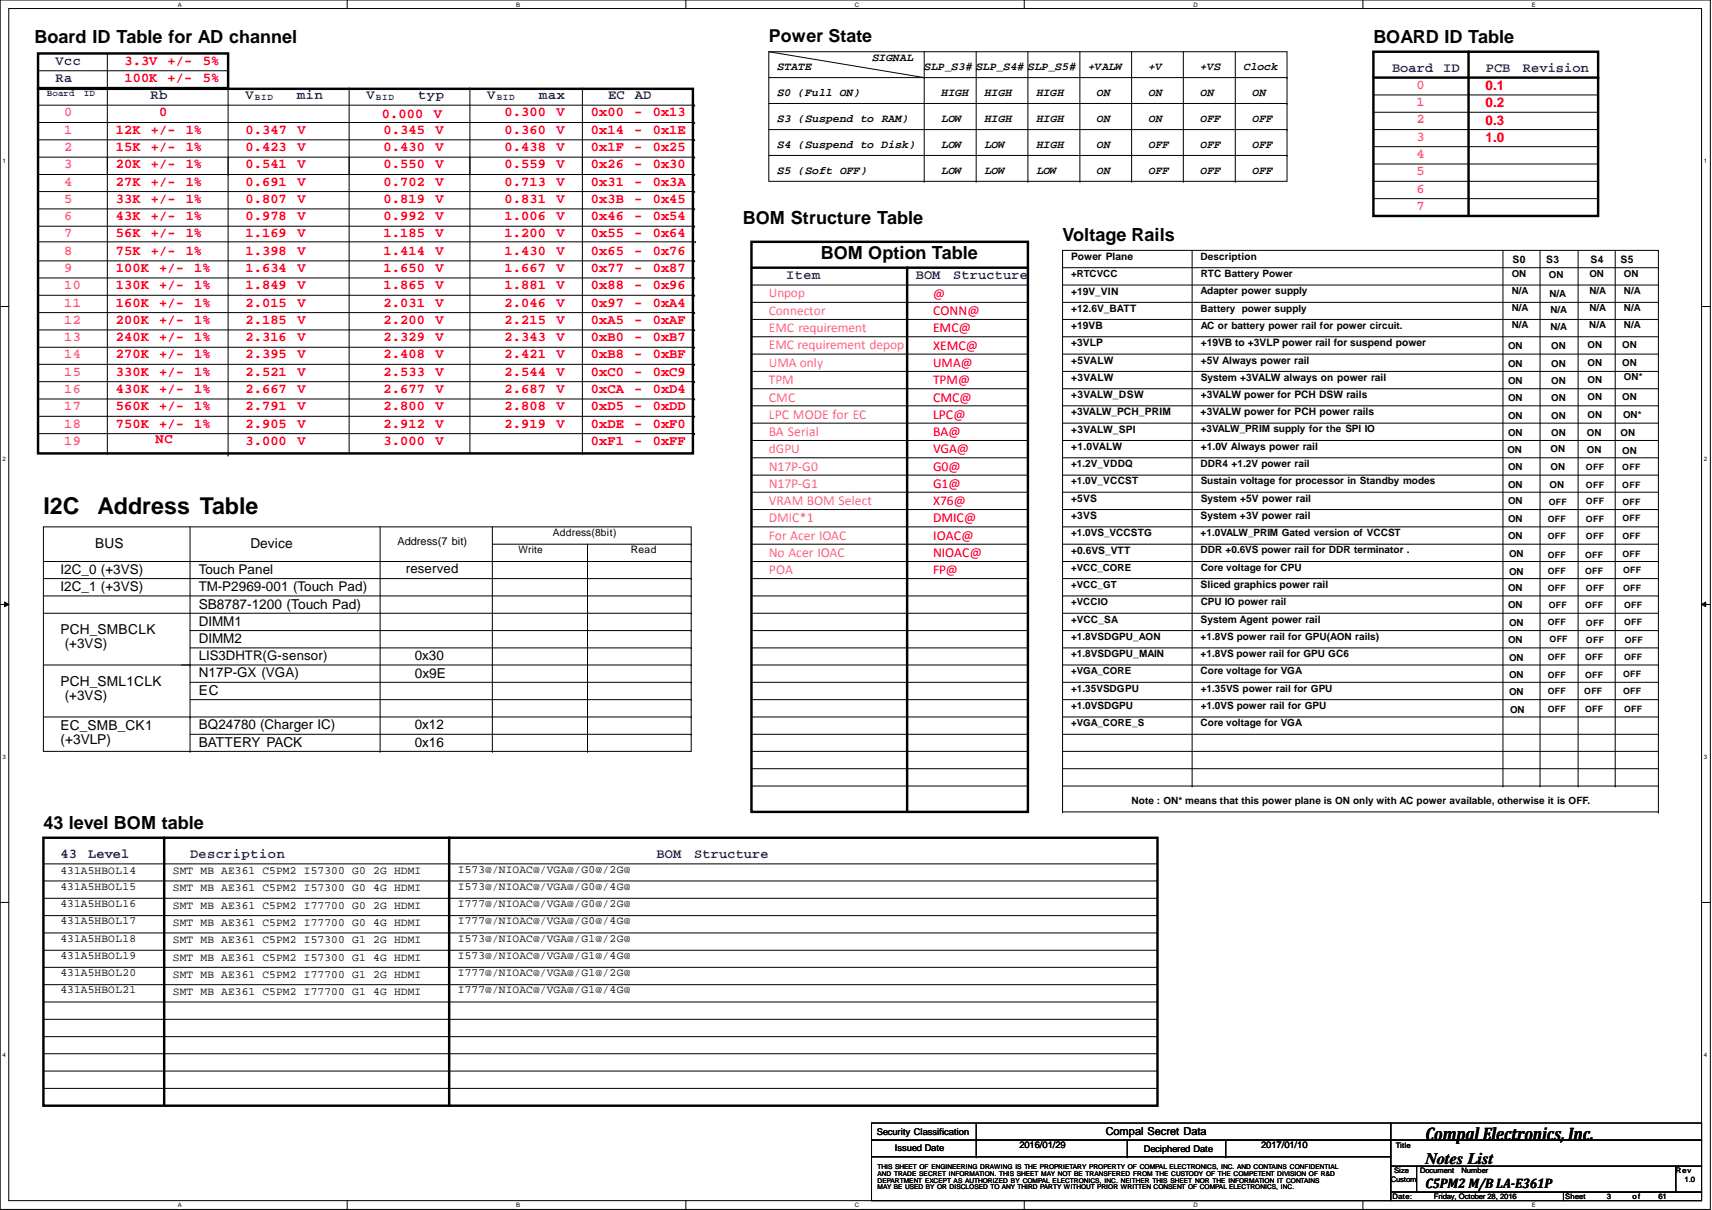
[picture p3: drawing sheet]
<svg xmlns="http://www.w3.org/2000/svg" width="297mm" height="210mm" viewBox="0 0 297 210" stroke-linecap="round" stroke-linejoin="round" font-family="sans-serif">
<defs><g id="words">
<g font-size="4">
<text x="7.5" y="89.1">I2C</text>
<text x="16.9" y="89.1">Address Table</text>
</g>
<g font-size="3.1">
<text x="6" y="7.4">Board ID Table for AD channel</text>
<text x="133.4" y="7.4">Power State</text>
<text x="238.3" y="7.4">BOARD ID Table</text>
<text x="128.9" y="38.9">BOM Structure Table</text>
<text x="184.4" y="41.9">Voltage Rails</text>
<text x="142.4" y="44.9">BOM Option Table</text>
<text x="7.5" y="143.8">43 level BOM table</text>
<text x="247.3" y="197.8">Compal Electronics, Inc.</text>
</g>
<text font-size="2.8" x="247.3" y="201.9">Notes List</text>
<g font-size="2.4" fill="#00f">
<text x="9.6" y="11.2">Vcc</text>
<text x="9.6" y="14.2">Ra</text>
<text x="26.1" y="17.2">Rb</text>
<text x="42.6" y="17.2">V</text>
<text x="51.6" y="17.2">min</text>
<text x="63.6" y="17.2">V</text>
<text x="72.6" y="17.2">typ</text>
<text x="84.5" y="17.2">V</text>
<text x="93.6" y="17.2">max</text>
<text x="105.5" y="17.2">EC</text>
<text x="110.2" y="17.2">AD</text>
<text x="241.5" y="12.4">Board</text>
<text x="250.4" y="12.4">ID</text>
<text x="257.8" y="12.4">PCB</text>
<text x="264.2" y="12.4">Revision</text>
<text x="136.4" y="48.4">Item</text>
<text x="158.9" y="48.4">BOM</text>
<text x="165.4" y="48.4">Structure</text>
<text x="33" y="148.8">Description</text>
<text x="113.9" y="148.8">BOM</text>
<text x="120.4" y="148.8">Structure</text>
</g>
<g font-size="2.4" fill="#f00">
<text x="21.6" y="11.2">3.3V</text>
<text x="29.1" y="11.2">+/-</text>
<text x="35.2" y="11.2">5%</text>
<text x="21.6" y="14.2">100K</text>
<text x="29.1" y="14.2">+/-</text>
<text x="35.2" y="14.2">5%</text>
<text x="20.1" y="23.2">12K</text>
<text x="26.2" y="23.2">+/-</text>
<text x="27.6" y="20.2">0</text>
<text x="32.2" y="23.2">1%</text>
<text x="42.6" y="23.2">0.347</text>
<text x="51.6" y="23.2">V</text>
<text x="66.3" y="20.5">0.000</text>
<text x="66.5" y="23.2">0.345</text>
<text x="75.3" y="20.5">V</text>
<text x="75.6" y="23.2">V</text>
<text x="87.5" y="20.2">0.300</text>
<text x="87.5" y="23.2">0.360</text>
<text x="96.6" y="20.2">V</text>
<text x="96.6" y="23.2">V</text>
<text x="102.5" y="20.2">0x00</text>
<text x="102.5" y="23.2">0x14</text>
<text x="110" y="20.2">-</text>
<text x="110" y="23.2">-</text>
<text x="113.2" y="20.2">0x13</text>
<text x="113.2" y="23.2">0x1E</text>
<text x="20.1" y="29.2">20K</text>
<text x="20.1" y="26.2">15K</text>
<text x="26.2" y="29.2">+/-</text>
<text x="26.2" y="26.2">+/-</text>
<text x="32.2" y="29.2">1%</text>
<text x="32.2" y="26.2">1%</text>
<text x="42.6" y="26.2">0.423</text>
<text x="42.6" y="29.2">0.541</text>
<text x="51.6" y="26.2">V</text>
<text x="51.6" y="29.2">V</text>
<text x="66.5" y="26.2">0.430</text>
<text x="66.5" y="29.2">0.550</text>
<text x="75.6" y="26.2">V</text>
<text x="75.6" y="29.2">V</text>
<text x="87.5" y="26.2">0.438</text>
<text x="87.5" y="29.2">0.559</text>
<text x="96.6" y="26.2">V</text>
<text x="96.6" y="29.2">V</text>
<text x="102.5" y="29.2">0x26</text>
<text x="102.5" y="26.2">0x1F</text>
<text x="110" y="29.2">-</text>
<text x="110" y="26.2">-</text>
<text x="113.2" y="29.2">0x30</text>
<text x="113.2" y="26.2">0x25</text>
<text x="20.1" y="32.2">27K</text>
<text x="20.1" y="35.2">33K</text>
<text x="26.2" y="32.2">+/-</text>
<text x="26.2" y="35.2">+/-</text>
<text x="32.2" y="32.2">1%</text>
<text x="32.2" y="35.2">1%</text>
<text x="42.6" y="32.2">0.691</text>
<text x="42.6" y="35.2">0.807</text>
<text x="51.6" y="32.2">V</text>
<text x="51.6" y="35.2">V</text>
<text x="66.5" y="32.2">0.702</text>
<text x="66.5" y="35.2">0.819</text>
<text x="75.6" y="32.2">V</text>
<text x="75.6" y="35.2">V</text>
<text x="87.5" y="32.2">0.713</text>
<text x="87.5" y="35.2">0.831</text>
<text x="96.6" y="32.2">V</text>
<text x="96.6" y="35.2">V</text>
<text x="102.5" y="32.2">0x31</text>
<text x="102.5" y="35.2">0x3B</text>
<text x="110" y="32.2">-</text>
<text x="110" y="35.2">-</text>
<text x="113.2" y="32.2">0x3A</text>
<text x="113.2" y="35.2">0x45</text>
<text x="20.1" y="38.2">43K</text>
<text x="20.1" y="41.2">56K</text>
<text x="26.2" y="38.2">+/-</text>
<text x="26.2" y="41.2">+/-</text>
<text x="32.2" y="38.2">1%</text>
<text x="32.2" y="41.2">1%</text>
<text x="42.6" y="38.2">0.978</text>
<text x="42.6" y="41.2">1.169</text>
<text x="51.6" y="38.2">V</text>
<text x="51.6" y="41.2">V</text>
<text x="66.5" y="38.2">0.992</text>
<text x="66.5" y="41.2">1.185</text>
<text x="75.6" y="38.2">V</text>
<text x="75.6" y="41.2">V</text>
<text x="87.5" y="38.2">1.006</text>
<text x="87.5" y="41.2">1.200</text>
<text x="96.6" y="38.2">V</text>
<text x="96.6" y="41.2">V</text>
<text x="102.5" y="38.2">0x46</text>
<text x="102.5" y="41.2">0x55</text>
<text x="110" y="38.2">-</text>
<text x="110" y="41.2">-</text>
<text x="113.2" y="38.2">0x54</text>
<text x="113.2" y="41.2">0x64</text>
<text x="20.1" y="44.2">75K</text>
<text x="20.1" y="47.2">100K</text>
<text x="26.2" y="44.2">+/-</text>
<text x="27.6" y="47.2">+/-</text>
<text x="32.2" y="44.2">1%</text>
<text x="33.7" y="47.2">1%</text>
<text x="42.6" y="44.2">1.398</text>
<text x="42.6" y="47.2">1.634</text>
<text x="51.6" y="44.2">V</text>
<text x="51.6" y="47.2">V</text>
<text x="66.5" y="44.2">1.414</text>
<text x="66.5" y="47.2">1.650</text>
<text x="75.6" y="44.2">V</text>
<text x="75.6" y="47.2">V</text>
<text x="87.5" y="44.2">1.430</text>
<text x="87.5" y="47.2">1.667</text>
<text x="96.6" y="44.2">V</text>
<text x="96.6" y="47.2">V</text>
<text x="102.5" y="44.2">0x65</text>
<text x="102.5" y="47.2">0x77</text>
<text x="110" y="44.2">-</text>
<text x="110" y="47.2">-</text>
<text x="113.2" y="44.2">0x76</text>
<text x="113.2" y="47.2">0x87</text>
<text x="20.1" y="50.2">130K</text>
<text x="20.1" y="53.2">160K</text>
<text x="27.6" y="50.2">+/-</text>
<text x="27.6" y="53.2">+/-</text>
<text x="33.7" y="50.2">1%</text>
<text x="33.7" y="53.2">1%</text>
<text x="42.6" y="50.2">1.849</text>
<text x="42.6" y="53.2">2.015</text>
<text x="51.6" y="50.2">V</text>
<text x="51.6" y="53.2">V</text>
<text x="66.5" y="50.2">1.865</text>
<text x="66.5" y="53.2">2.031</text>
<text x="75.6" y="50.2">V</text>
<text x="75.6" y="53.2">V</text>
<text x="87.5" y="50.2">1.881</text>
<text x="87.5" y="53.2">2.046</text>
<text x="96.6" y="50.2">V</text>
<text x="96.6" y="53.2">V</text>
<text x="102.5" y="50.2">0x88</text>
<text x="102.5" y="53.2">0x97</text>
<text x="110" y="50.2">-</text>
<text x="110" y="53.2">-</text>
<text x="113.2" y="50.2">0x96</text>
<text x="113.2" y="53.2">0xA4</text>
<text x="20.1" y="56.2">200K</text>
<text x="20.1" y="59.2">240K</text>
<text x="27.6" y="56.2">+/-</text>
<text x="27.6" y="59.2">+/-</text>
<text x="33.7" y="56.2">1%</text>
<text x="33.7" y="59.2">1%</text>
<text x="42.6" y="56.2">2.185</text>
<text x="42.6" y="59.2">2.316</text>
<text x="51.6" y="56.2">V</text>
<text x="51.6" y="59.2">V</text>
<text x="66.5" y="56.2">2.200</text>
<text x="66.5" y="59.2">2.329</text>
<text x="75.6" y="56.2">V</text>
<text x="75.6" y="59.2">V</text>
<text x="87.5" y="56.2">2.215</text>
<text x="87.5" y="59.2">2.343</text>
<text x="96.6" y="56.2">V</text>
<text x="96.6" y="59.2">V</text>
<text x="102.5" y="56.2">0xA5</text>
<text x="102.5" y="59.2">0xB0</text>
<text x="110" y="56.2">-</text>
<text x="110" y="59.2">-</text>
<text x="113.2" y="56.2">0xAF</text>
<text x="113.2" y="59.2">0xB7</text>
<text x="161.9" y="57.7">EMC@</text>
<text x="161.9" y="54.7">CONN@</text>
<text x="20.1" y="62.2">270K</text>
<text x="20.1" y="65.2">330K</text>
<text x="27.6" y="62.2">+/-</text>
<text x="27.6" y="65.2">+/-</text>
<text x="33.7" y="62.2">1%</text>
<text x="33.7" y="65.2">1%</text>
<text x="42.6" y="62.2">2.395</text>
<text x="42.6" y="65.2">2.521</text>
<text x="51.6" y="62.2">V</text>
<text x="51.6" y="65.2">V</text>
<text x="66.5" y="62.2">2.408</text>
<text x="66.5" y="65.2">2.533</text>
<text x="75.6" y="62.2">V</text>
<text x="75.6" y="65.2">V</text>
<text x="87.5" y="62.2">2.421</text>
<text x="87.5" y="65.2">2.544</text>
<text x="96.6" y="62.2">V</text>
<text x="96.6" y="65.2">V</text>
<text x="102.5" y="62.2">0xB8</text>
<text x="102.5" y="65.2">0xC0</text>
<text x="110" y="62.2">-</text>
<text x="110" y="65.2">-</text>
<text x="113.2" y="62.2">0xBF</text>
<text x="113.2" y="65.2">0xC9</text>
<text x="161.9" y="60.7">XEMC@</text>
<text x="20.1" y="68.2">430K</text>
<text x="20.1" y="71.2">560K</text>
<text x="27.6" y="68.2">+/-</text>
<text x="27.6" y="71.2">+/-</text>
<text x="33.7" y="68.2">1%</text>
<text x="33.7" y="71.2">1%</text>
<text x="42.6" y="68.2">2.667</text>
<text x="42.6" y="71.2">2.791</text>
<text x="51.6" y="68.2">V</text>
<text x="51.6" y="71.2">V</text>
<text x="66.5" y="68.2">2.677</text>
<text x="66.5" y="71.2">2.800</text>
<text x="75.6" y="68.2">V</text>
<text x="75.6" y="71.2">V</text>
<text x="87.5" y="68.2">2.687</text>
<text x="87.5" y="71.2">2.808</text>
<text x="96.6" y="68.2">V</text>
<text x="96.6" y="71.2">V</text>
<text x="102.5" y="68.2">0xCA</text>
<text x="102.5" y="71.2">0xD5</text>
<text x="110" y="68.2">-</text>
<text x="110" y="71.2">-</text>
<text x="113.2" y="68.2">0xD4</text>
<text x="113.2" y="71.2">0xDD</text>
<text x="161.9" y="69.7">CMC@</text>
<text x="20.1" y="74.2">750K</text>
<text x="27" y="76.9">NC</text>
<text x="27.6" y="74.2">+/-</text>
<text x="33.7" y="74.2">1%</text>
<text x="42.6" y="74.2">2.905</text>
<text x="42.6" y="77.2">3.000</text>
<text x="51.6" y="74.2">V</text>
<text x="51.6" y="77.2">V</text>
<text x="66.5" y="74.2">2.912</text>
<text x="66.5" y="77.2">3.000</text>
<text x="75.6" y="74.2">V</text>
<text x="75.6" y="77.2">V</text>
<text x="87.5" y="74.2">2.919</text>
<text x="96.6" y="74.2">V</text>
<text x="102.5" y="74.2">0xDE</text>
<text x="102.5" y="77.2">0xF1</text>
<text x="110" y="74.2">-</text>
<text x="110" y="77.2">-</text>
<text x="113.2" y="74.2">0xF0</text>
<text x="113.2" y="77.2">0xFF</text>
<text x="161.9" y="75.6">BA@</text>
<text x="161.9" y="72.6">LPC@</text>
<text x="161.9" y="78.7">VGA@</text>
<text x="161.9" y="81.7">G0@</text>
<text x="161.9" y="84.7">G1@</text>
<text x="161.9" y="90.6">DMIC@</text>
<text x="161.9" y="93.6">IOAC@</text>
<text x="161.9" y="96.6">NIOAC@</text>
</g>
<g font-size="2.4" fill="#f0f">
<text x="245.8" y="15.4">0</text>
<text x="11.1" y="20.2">0</text>
<text x="11.1" y="23.2">1</text>
<text x="245.8" y="18.4">1</text>
<text x="245.8" y="21.4">2</text>
<text x="11.1" y="29.2">3</text>
<text x="11.1" y="26.2">2</text>
<text x="245.8" y="24.4">3</text>
<text x="245.8" y="27.4">4</text>
<text x="11.1" y="32.2">4</text>
<text x="11.1" y="35.2">5</text>
<text x="245.8" y="30.4">5</text>
<text x="245.8" y="33.4">6</text>
<text x="11.1" y="38.2">6</text>
<text x="11.1" y="41.2">7</text>
<text x="245.8" y="36.4">7</text>
<text x="11.1" y="44.2">8</text>
<text x="11.1" y="47.2">9</text>
<text x="11.1" y="50.2">10</text>
<text x="11.1" y="53.2">11</text>
<text x="11.1" y="56.2">12</text>
<text x="11.1" y="59.2">13</text>
<text x="11.1" y="62.2">14</text>
<text x="11.1" y="65.2">15</text>
<text x="11.1" y="68.2">16</text>
<text x="11.1" y="71.2">17</text>
<text x="133.4" y="69.7">CMC</text>
<text x="11.1" y="74.2">18</text>
<text x="11.1" y="77.2">19</text>
<text x="133.4" y="72.6">LPC MODE for EC</text>
<text x="133.4" y="75.6">BA Serial</text>
<text x="133.4" y="81.7">N17P-G0</text>
<text x="133.4" y="87.6">VRAM BOM Select</text>
<text x="133.4" y="84.7">N17P-G1</text>
<text x="133.4" y="90.6">DMIC*1</text>
<text x="133.4" y="93.6">For Acer IOAC</text>
<text x="133.4" y="99.7">POA</text>
<text x="133.4" y="96.6">No Acer IOAC</text>
</g>
<g font-size="2.4">
<text x="16.5" y="95.1">BUS</text>
<text x="43.5" y="95.1">Device</text>
<text x="34.5" y="105.6">SB8787-1200 (Touch Pad)</text>
<text x="10.5" y="110.1">PCH_SMBCLK</text>
<text x="10.5" y="119.1">PCH_SML1CLK</text>
<text x="72" y="117.6">0x9E</text>
<text x="34.5" y="120.6">EC</text>
<text x="10.5" y="126.6">EC_SMB_CK1</text>
<text x="10.5" y="129">(+3VLP)</text>
<text x="34.5" y="129.6">BATTERY PACK</text>
<text x="247.3" y="206">C5PM2 M/B LA-E361P</text>
</g>
<g font-size="2.4" fill="#0000a0">
<text x="10.5" y="148.8">43</text>
<text x="15.3" y="148.8">Level</text>
</g>
<g font-size="2.3" fill="#f00">
<text x="257.8" y="15.6">0.1</text>
<text x="257.8" y="18.6">0.2</text>
<text x="257.8" y="21.6">0.3</text>
<text x="257.8" y="24.6">1.0</text>
<text x="161.9" y="51.6">@</text>
<text x="161.9" y="63.6">UMA@</text>
<text x="161.9" y="66.6">TPM@</text>
<text x="161.9" y="87.6">X76@</text>
<text x="161.9" y="99.6">FP@</text>
</g>
<g font-size="2.3" fill="#f0f">
<text x="133.4" y="51.6">Unpop</text>
<text x="133.4" y="54.7">Connector</text>
<text x="133.4" y="57.6">EMC requirement</text>
<text x="133.4" y="63.6">UMA only</text>
<text x="133.4" y="60.6">EMC requirement depop</text>
<text x="133.4" y="66.6">TPM</text>
<text x="133.4" y="78.6">dGPU</text>
</g>
<g font-size="2.3">
<text x="10.5" y="99.6">I2C_0 (+3VS)</text>
<text x="34.5" y="99.6">Touch Panel</text>
<text x="70.4" y="99.5">reserved</text>
<text x="10.5" y="102.5">I2C_1 (+3VS)</text>
<text x="34.5" y="102.5">TM-P2969-001 (Touch Pad)</text>
<text x="11.3" y="112.5">(+3VS)</text>
<text x="34.5" y="108.5">DIMM1</text>
<text x="34.5" y="111.5">DIMM2</text>
<text x="34.5" y="114.5">LIS3DHTR(G-sensor)</text>
<text x="34.5" y="117.5">N17P-GX (VGA)</text>
<text x="72" y="114.6">0x30</text>
<text x="11.3" y="121.5">(+3VS)</text>
<text x="34.5" y="126.5">BQ24780 (Charger IC)</text>
<text x="72" y="129.5">0x16</text>
<text x="72" y="126.5">0x12</text>
</g>
<g font-size="1.9">
<text x="151.4" y="10.6">SIGNAL</text>
<text x="134.9" y="12.1">STATE</text>
<text x="134.9" y="16.6">S0 (Full ON)</text>
<text x="160.4" y="12.1">SLP_S3# SLP_S4# SLP_S5#</text>
<text x="163.4" y="16.6">HIGH</text>
<text x="170.9" y="16.6">HIGH</text>
<text x="179.9" y="16.6">HIGH</text>
<text x="188.8" y="12.1">+VALW</text>
<text x="190.3" y="16.6">ON</text>
<text x="199.3" y="12.1">+V</text>
<text x="199.3" y="16.6">ON</text>
<text x="208.3" y="12.1">+VS</text>
<text x="208.3" y="16.6">ON</text>
<text x="215.8" y="12.1">Clock</text>
<text x="217.3" y="16.6">ON</text>
<text x="134.9" y="21.1">S3 (Suspend to RAM)</text>
<text x="163.4" y="21.1">LOW</text>
<text x="170.9" y="21.1">HIGH</text>
<text x="179.9" y="21.1">HIGH</text>
<text x="190.3" y="21.1">ON</text>
<text x="199.3" y="21.1">ON</text>
<text x="208.3" y="21.1">OFF</text>
<text x="217.3" y="21.1">OFF</text>
<text x="134.9" y="25.6">S4 (Suspend to Disk)</text>
<text x="163.4" y="25.6">LOW</text>
<text x="170.9" y="25.6">LOW</text>
<text x="179.9" y="25.6">HIGH</text>
<text x="190.3" y="25.6">ON</text>
<text x="199.3" y="25.6">OFF</text>
<text x="208.3" y="25.6">OFF</text>
<text x="217.3" y="25.6">OFF</text>
<text x="134.9" y="30.1">S5 (Soft OFF)</text>
<text x="163.4" y="30.1">LOW</text>
<text x="170.9" y="30.1">LOW</text>
<text x="179.9" y="30.1">LOW</text>
<text x="190.3" y="30.1">ON</text>
<text x="199.3" y="30.1">OFF</text>
<text x="208.3" y="30.1">OFF</text>
<text x="217.3" y="30.1">OFF</text>
<text x="69" y="94.6">Address(7 bit)</text>
<text x="10.5" y="151.7">431A5HBOL14</text>
<text x="10.5" y="154.3">431A5HBOL15</text>
<text x="30" y="151.7">SMT MB AE361 C5PM2 I57300 G0 2G HDMI</text>
<text x="30" y="154.6">SMT MB AE361 C5PM2 I57300 G0 4G HDMI</text>
<text x="79.5" y="154.3">I573@/NIOAC@/VGA@/G0@/4G@</text>
<text x="79.5" y="151.4">I573@/NIOAC@/VGA@/G0@/2G@</text>
<text x="10.5" y="157.4">431A5HBOL16</text>
<text x="10.5" y="160.4">431A5HBOL17</text>
<text x="30" y="157.6">SMT MB AE361 C5PM2 I77700 G0 2G HDMI</text>
<text x="30" y="160.7">SMT MB AE361 C5PM2 I77700 G0 4G HDMI</text>
<text x="79.5" y="157.4">I777@/NIOAC@/VGA@/G0@/2G@</text>
<text x="79.5" y="160.4">I777@/NIOAC@/VGA@/G0@/4G@</text>
<text x="10.5" y="166.4">431A5HBOL19</text>
<text x="10.5" y="163.4">431A5HBOL18</text>
<text x="30" y="166.7">SMT MB AE361 C5PM2 I57300 G1 4G HDMI</text>
<text x="30" y="163.7">SMT MB AE361 C5PM2 I57300 G1 2G HDMI</text>
<text x="79.5" y="166.4">I573@/NIOAC@/VGA@/G1@/4G@</text>
<text x="79.5" y="163.4">I573@/NIOAC@/VGA@/G1@/2G@</text>
<text x="10.5" y="169.3">431A5HBOL20</text>
<text x="10.5" y="172.3">431A5HBOL21</text>
<text x="30" y="169.6">SMT MB AE361 C5PM2 I77700 G1 2G HDMI</text>
<text x="30" y="172.6">SMT MB AE361 C5PM2 I77700 G1 4G HDMI</text>
<text x="79.5" y="169.3">I777@/NIOAC@/VGA@/G1@/2G@</text>
<text x="79.5" y="172.3">I777@/NIOAC@/VGA@/G1@/4G@</text>
<text x="191.9" y="196.9">Compal Secret Data</text>
</g>
<g font-size="1.8">
<text x="185.8" y="45.1">Power Plane</text>
<text x="262.4" y="45.7">S0</text>
<text x="268.3" y="45.7">S3</text>
<text x="275.9" y="45.6">S4</text>
<text x="281.2" y="45.7">S5</text>
<text x="185.8" y="51.1">+19V_VIN</text>
<text x="185.8" y="54.1">+12.6V_BATT</text>
<text x="185.8" y="57.1">+19VB</text>
<text x="185.8" y="60.1">+3VLP</text>
<text x="185.8" y="63.1">+5VALW</text>
<text x="208.3" y="60.1">+19VB to +3VLP power rail for suspend power</text>
<text x="208.3" y="63.1">+5V Always power rail</text>
<text x="185.8" y="66.1">+3VALW</text>
<text x="185.8" y="69.1">+3VALW_DSW</text>
<text x="208.3" y="66.1">System +3VALW always on power rail</text>
<text x="208.3" y="69.1">+3VALW power for PCH DSW rails</text>
<text x="185.8" y="72.1">+3VALW_PCH_PRIM</text>
<text x="185.8" y="75.1">+3VALW_SPI</text>
<text x="208.3" y="72.1">+3VALW power for PCH power rails</text>
<text x="185.8" y="78.1">+1.0VALW</text>
<text x="208.3" y="78.1">+1.0V Always power rail</text>
<text x="185.8" y="87">+5VS</text>
<text x="208.3" y="87">System +5V power rail</text>
<text x="95.9" y="93">Address(8bit)</text>
<text x="185.8" y="90">+3VS</text>
<text x="208.3" y="90">System +3V power rail</text>
<text x="109.4" y="96">Read</text>
<text x="185.8" y="96.1">+0.6VS_VTT</text>
<text x="208.3" y="102">Sliced graphics power rail</text>
<text x="208.3" y="108">System Agent power rail</text>
</g>
<g font-size="1.7">
<text x="208.3" y="45">Description</text>
<text x="185.8" y="48">+RTCVCC</text>
<text x="208.3" y="51.1">Adapter power supply</text>
<text x="208.3" y="48">RTC Battery Power</text>
<text x="262.3" y="51">N/A</text>
<text x="262.3" y="48">ON</text>
<text x="268.7" y="48.3">ON</text>
<text x="268.9" y="51.4">N/A</text>
<text x="275.8" y="48">ON</text>
<text x="275.8" y="51">N/A</text>
<text x="281.8" y="48">ON</text>
<text x="281.8" y="51">N/A</text>
<text x="208.3" y="54.1">Battery power supply</text>
<text x="208.3" y="57">AC or battery power rail for power circuit.</text>
<text x="262.3" y="54">N/A</text>
<text x="262.3" y="57">N/A</text>
<text x="269" y="54.3">N/A</text>
<text x="269" y="57.3">N/A</text>
<text x="275.8" y="57">N/A</text>
<text x="275.8" y="54">N/A</text>
<text x="281.8" y="54">N/A</text>
<text x="281.8" y="57">N/A</text>
<text x="261.7" y="63.6">ON</text>
<text x="261.7" y="60.6">ON</text>
<text x="269.2" y="63.6">ON</text>
<text x="269.2" y="60.6">ON</text>
<text x="275.5" y="63.5">ON</text>
<text x="275.5" y="60.5">ON</text>
<text x="281.5" y="63.5">ON</text>
<text x="281.5" y="60.5">ON</text>
<text x="281.8" y="66">ON*</text>
<text x="261.7" y="69.6">ON</text>
<text x="261.7" y="66.6">ON</text>
<text x="269.2" y="69.6">ON</text>
<text x="269.2" y="66.6">ON</text>
<text x="275.5" y="69.4">ON</text>
<text x="275.5" y="66.4">ON</text>
<text x="281.5" y="69.4">ON</text>
<text x="208.3" y="75">+3VALW_PRIM supply for the SPI IO</text>
<text x="261.7" y="72.6">ON</text>
<text x="261.7" y="75.6">ON</text>
<text x="269.2" y="75.6">ON</text>
<text x="269.2" y="72.6">ON</text>
<text x="275.3" y="75.6">ON</text>
<text x="275.5" y="72.4">ON</text>
<text x="281.2" y="75.6">ON</text>
<text x="281.6" y="72.4">ON*</text>
<text x="185.8" y="81">+1.2V_VDDQ</text>
<text x="208.3" y="81">DDR4 +1.2V power rail</text>
<text x="261.5" y="78.6">ON</text>
<text x="261.7" y="81.6">ON</text>
<text x="269" y="78.4">ON</text>
<text x="269" y="81.6">ON</text>
<text x="275.3" y="78.6">ON</text>
<text x="281.5" y="78.7">ON</text>
<text x="185.8" y="84">+1.0V_VCCST</text>
<text x="208.3" y="84">Sustain voltage for processor in Standby modes</text>
<text x="261.7" y="87.4">ON</text>
<text x="261.7" y="84.7">ON</text>
<text x="268.9" y="84.7">ON</text>
<text x="185.8" y="93">+1.0VS_VCCSTG</text>
<text x="208.3" y="93">+1.0VALW_PRIM Gated version of VCCST</text>
<text x="261.7" y="93.6">ON</text>
<text x="261.7" y="90.6">ON</text>
<text x="90" y="96">Write</text>
<text x="185.8" y="99">+VCC_CORE</text>
<text x="185.8" y="101.9">+VCC_GT</text>
<text x="208.3" y="96">DDR +0.6VS power rail for DDR terminator .</text>
<text x="208.3" y="99">Core voltage for CPU</text>
<text x="261.8" y="99.7">ON</text>
<text x="261.8" y="96.6">ON</text>
<text x="185.8" y="108">+VCC_SA</text>
<text x="185.8" y="104.9">+VCCIO</text>
<text x="208.3" y="105">CPU IO power rail</text>
<text x="261.7" y="105.5">ON</text>
<text x="261.7" y="102.6">ON</text>
<text x="185.8" y="111">+1.8VSDGPU_AON</text>
<text x="208.3" y="111">+1.8VS power rail for GPU(AON rails)</text>
<text x="261.7" y="111.5">ON</text>
<text x="261.8" y="108.5">ON</text>
<text x="185.8" y="116.9">+VGA_CORE</text>
<text x="185.8" y="114">+1.8VSDGPU_MAIN</text>
<text x="185.8" y="120">+1.35VSDGPU</text>
<text x="208.3" y="114">+1.8VS power rail for GPU GC6</text>
<text x="208.3" y="117">Core voltage for VGA</text>
<text x="208.3" y="120">+1.35VS power rail for GPU</text>
<text x="261.8" y="117.6">ON</text>
<text x="261.8" y="114.7">ON</text>
<text x="185.8" y="125.9">+VGA_CORE_S</text>
<text x="185.8" y="123">+1.0VSDGPU</text>
<text x="208.3" y="126">Core voltage for VGA</text>
<text x="208.3" y="123">+1.0VS power rail for GPU</text>
<text x="261.8" y="120.5">ON</text>
<text x="262" y="123.7">ON</text>
<text x="196.3" y="139.4">Note : ON* means that this power plane is ON only with AC power available, otherwise it is OFF.</text>
</g>
<g font-size="1.6" fill="#00f">
<text x="8.1" y="16.6">Board</text>
<text x="14.6" y="16.6">ID</text>
<text x="44.2" y="17.4">BID</text>
<text x="65.2" y="17.4">BID</text>
<text x="86.2" y="17.4">BID</text>
</g>
<g font-size="1.6">
<text x="152.1" y="196.8">Security Classification</text>
<text x="155.3" y="199.7">Issued Date</text>
<text x="176.9" y="199.2">2016/01/29</text>
<text x="198.4" y="199.9">Deciphered Date</text>
<text x="218.8" y="199.2">2017/01/10</text>
</g>
<g font-size="1.5">
<text x="275.2" y="81.6">OFF</text>
<text x="281.5" y="81.6">OFF</text>
<text x="268.7" y="87.6">OFF</text>
<text x="275.2" y="84.6">OFF</text>
<text x="275.2" y="87.5">OFF</text>
<text x="281.5" y="84.6">OFF</text>
<text x="281.5" y="87.6">OFF</text>
<text x="268.6" y="93.4">OFF</text>
<text x="268.6" y="90.6">OFF</text>
<text x="275.2" y="90.6">OFF</text>
<text x="275.2" y="93.4">OFF</text>
<text x="281.5" y="90.4">OFF</text>
<text x="281.5" y="93.4">OFF</text>
<text x="268.6" y="99.6">OFF</text>
<text x="268.6" y="96.7">OFF</text>
<text x="275" y="99.6">OFF</text>
<text x="275" y="96.7">OFF</text>
<text x="281.5" y="96.6">OFF</text>
<text x="281.6" y="99.4">OFF</text>
<text x="268.6" y="102.4">OFF</text>
<text x="268.7" y="105.4">OFF</text>
<text x="275" y="105.4">OFF</text>
<text x="275.2" y="102.4">OFF</text>
<text x="281.6" y="102.4">OFF</text>
<text x="281.8" y="105.4">OFF</text>
<text x="268.6" y="108.4">OFF</text>
<text x="268.9" y="111.4">OFF</text>
<text x="275.2" y="108.6">OFF</text>
<text x="275.2" y="111.6">OFF</text>
<text x="281.8" y="108.4">OFF</text>
<text x="281.9" y="111.6">OFF</text>
<text x="268.6" y="117.6">OFF</text>
<text x="268.6" y="114.4">OFF</text>
<text x="275" y="114.6">OFF</text>
<text x="275" y="117.6">OFF</text>
<text x="281.6" y="117.4">OFF</text>
<text x="281.8" y="114.6">OFF</text>
<text x="268.6" y="123.6">OFF</text>
<text x="268.6" y="120.4">OFF</text>
<text x="274.9" y="120.4">OFF</text>
<text x="275" y="123.6">OFF</text>
<text x="281.6" y="120.4">OFF</text>
<text x="281.8" y="123.6">OFF</text>
</g>
<g font-size="1.3">
<text x="241.9" y="203.5">Size</text>
<text x="242.2" y="199.1">Title</text>
<text x="246.4" y="203.5">Document</text>
<text x="253.6" y="203.5">Number</text>
<text x="290.7" y="203.5">Rev</text>
<text x="241.3" y="205">Custom</text>
<text x="241.6" y="208">Date:</text>
<text x="248.8" y="208">Friday, October 28, 2016</text>
<text x="271.6" y="208">Sheet</text>
<text x="278.8" y="208">3</text>
<text x="283.2" y="208">of</text>
<text x="283.2" y="208">o f</text>
<text x="287.7" y="208">61</text>
<text x="292.3" y="205">1.0</text>
</g>
<g font-size="1.1">
<text x="30.9" y="1.1">A</text>
<text x="89.6" y="1.1">B</text>
<text x="148.3" y="1.1">C</text>
<text x="207" y="1.1">D</text>
<text x="265.8" y="1.1">E</text>
<text x=".4" y="28.3">1</text>
<text x="295.6" y="28.3">1</text>
<text x=".4" y="80">2</text>
<text x="295.6" y="80">2</text>
<text x=".4" y="131.7">3</text>
<text x="295.6" y="131.7">3</text>
<text x=".4" y="183.3">4</text>
<text x="295.6" y="183.3">4</text>
<text x="152.3" y="204">AND TRADE SECRET INFORMATION. THIS SHEET MAY NOT BE TRANSFERED FROM THE CUSTODY OF THE COMPETENT DIVISION OF R&amp;D</text>
<text x="152.3" y="202.8">THIS SHEET OF ENGINEERING DRAWING IS THE PROPRIETARY PROPERTY OF COMPAL ELECTRONICS, INC. AND CONTAINS CONFIDENTIAL</text>
<text x="30.9" y="209.4">A</text>
<text x="89.6" y="209.4">B</text>
<text x="148.3" y="209.4">C</text>
<text x="152.3" y="206.3">MAY BE USED BY OR DISCLOSED TO ANY THIRD PARTY WITHOUT PRIOR WRITTEN CONSENT OF COMPAL ELECTRONICS, INC.</text>
<text x="152.3" y="205.1">DEPARTMENT EXCEPT AS AUTHORIZED BY COMPAL ELECTRONICS, INC. NEITHER THIS SHEET NOR THE INFORMATION IT CONTAINS</text>
<text x="207" y="209.4">D</text>
<text x="265.8" y="209.4">E</text>
</g>
</g></defs>
<path d="M0 0h296.8v209.8h-296.8zM1.5 1.5h293.7v206.8h-293.7z" fill="none" stroke="#000" stroke-width=".17"/>
<g fill="#fff">
<path d="M30.9 .2h.7v1.2h-.7z"/>
<path d="M30.9 208.4h.7v1.2h-.7z"/>
</g>
<path d="M60.2 0v1.5M60.2 208.3v1.5" fill="none" stroke="#000" stroke-width=".17"/>
<g fill="#fff">
<path d="M89.6 .2h.7v1.2h-.7z"/>
<path d="M89.6 208.4h.7v1.2h-.7z"/>
</g>
<path d="M119 0v1.5M119 208.3v1.5" fill="none" stroke="#000" stroke-width=".17"/>
<g fill="#fff">
<path d="M148.3 .2h.8v1.2h-.8z"/>
<path d="M148.3 208.4h.8v1.2h-.8z"/>
</g>
<path d="M177.7 0v1.5M177.7 208.3v1.5" fill="none" stroke="#000" stroke-width=".17"/>
<g fill="#fff">
<path d="M207 .2h.8v1.2h-.8z"/>
<path d="M207 208.4h.8v1.2h-.8z"/>
</g>
<path d="M236.5 0v1.5M236.5 208.3v1.5" fill="none" stroke="#000" stroke-width=".17"/>
<g fill="#fff">
<path d="M265.8 .2h.7v1.2h-.7z"/>
<path d="M265.8 208.4h.7v1.2h-.7z"/>
<path d="M.4 27.3h.6v1.2h-.6z"/>
<path d="M295.6 27.3h.6v1.2h-.6z"/>
<path d="M.4 79h.6v1.2h-.6z"/>
<path d="M295.6 79h.6v1.2h-.6z"/>
</g>
<path d="M0 53.2h1.5M295.2 53.2h1.5" fill="none" stroke="#000" stroke-width=".17"/>
<g fill="#fff">
<path d="M.4 130.7h.6v1.2h-.6z"/>
<path d="M295.6 130.7h.6v1.2h-.6z"/>
</g>
<path d="M0 104.9h1.5M.8 104.4l.7 .5-.7 .3zM295.2 104.9l.7-.5v.8zM295.2 104.9h1.5" fill="none" stroke="#000" stroke-width=".17"/>
<path d="M.8 104.4l.7 .5-.7 .3zM295.2 104.9l.7-.5v.8z" fill="#000"/>
<g fill="#fff">
<path d="M.4 182.4h.6v1.2h-.6z"/>
<path d="M295.6 182.4h.6v1.2h-.6z"/>
</g>
<g fill="none" stroke="#000" stroke-width=".17">
<path d="M6.6 12.3h33M6.6 18.2h113.9M18.6 9.3h.1M18.6 9.3v69.5M39.6 12.3h.1M39.6 15.3v63.7M60.6 15.3h.1M60.6 15.3v63.2M81.5 15.3h.1M81.5 15.3v63.4M101 15.3h.1M101 15.3v63.5"/>
<path d="M120.5 18.2h.1M133.4 13.5h89.9M133.4 17.9h89.9M133.4 9l27 4.5M133.4 9h89.9v22.5h-89.9zM160.4 13.5h.1M160.4 9v22.5M169.4 9v22.5M178.3 9v22.5M187.4 9v22.5M196.3 9v22.5M205.3 9v22.5"/>
<path d="M214.3 9v22.5M223.3 13.5h.1M223.3 17.9h.1M238.3 16.5h39M238.3 19.5h39M277.3 16.5h.1M277.3 19.5h.1M6.6 21.3h113.9M6.6 24.3h113.9M6.6 27.3h113.9M6.6 30.3h113.9M6.6 33.2h113.9"/>
<path d="M6.6 36.2h113.9M6.6 39.2h113.9M18.6 27.3h.1M39.6 30.3h.1M60.6 27.3h.1M81.5 27.3h.1M101 27.3h.1M120.5 21.3h.1M120.5 24.3h.1M120.5 27.3h.1M120.5 30.3h.1M120.5 33.2h.1"/>
<path d="M120.5 36.2h.1M120.5 39.2h.1M133.4 22.5h89.9M133.4 27h89.9M160.4 31.5h.1M169.4 31.5h.1M178.3 31.5h.1M187.4 31.5h.1M196.3 31.5h.1M205.3 31.5h.1M214.3 31.5h.1M223.3 22.5h.1"/>
<path d="M223.3 27h.1M238.3 34.5h39M238.3 31.5h39M238.3 25.4h39M238.3 28.4h39M238.3 22.5h39M277.3 34.5h.1M277.3 31.5h.1M277.3 25.4h.1M277.3 28.4h.1M277.3 22.5h.1M6.6 45.3h113.9"/>
<path d="M6.6 48.2h113.9M6.6 51.2h113.9M6.6 54.2h113.9M6.6 57.2h113.9M6.8 42h113.8M120.5 45.3h.1M120.5 48.2h.1M120.5 51.2h.1M120.5 54.2h.1M120.5 57.2h.1M120.6 42h.1M130.4 49.4h47.9"/>
<path d="M130.4 55.4h47.9M130.4 58.4h47.9M130.4 52.5h47.9M178.3 49.4h.1M178.3 52.5h.1M178.3 55.4h.1M178.3 58.4h.1M184.4 46.4h103.3M184.4 49.4h103.3M184.4 55.4h103.3M184.4 58.4h103.3M184.4 52.5h103.3"/>
<path d="M206.8 43.4v93M260.8 43.4v93M267.2 43.4v93M273.8 43.4v93M280.2 43.4v93M287.7 46.4h.1M287.7 43.4h.1M287.7 49.4h.1M287.7 55.4h.1M287.7 58.4h.1M287.7 52.5h.1M287.7 43.4v97.4"/>
<path d="M287.7 43.4h-103.3v97.4M6.6 60.2h113.9M6.6 63.2h113.9M6.6 66.2h113.9M6.6 69.2h113.9M6.6 72.2h113.9M6.6 75.2h113.9M39.6 79h.1M120.5 60.2h.1M120.5 63.2h.1M120.5 66.2h.1M120.5 69.2h.1"/>
<path d="M120.5 72.2h.1M120.5 75.2h.1M130.4 61.4h47.9M130.4 67.4h47.9M130.4 70.4h47.9M130.4 73.4h47.9M130.4 76.4h47.9M130.4 79.4h47.9M130.4 64.4h47.9M178.3 79.4h.1M178.3 61.4h.1M178.3 67.4h.1"/>
<path d="M178.3 73.4h.1M178.3 70.4h.1M178.3 76.4h.1M178.3 64.4h.1M184.4 61.4h103.3M184.4 67.4h103.3M184.4 70.4h103.3M184.4 73.4h103.3M184.4 76.4h103.3M184.4 79.4h103.3M184.4 64.4h103.3M287.7 61.4h.1"/>
<path d="M287.7 67.4h.1M287.7 70.4h.1M287.7 73.4h.1M287.7 76.4h.1M287.7 79.4h.1M287.7 64.4h.1M7.5 91.4h112.4v38.9h-112.4zM7.5 97.4h112.4M33 91.4v38.9M66 91.4v38.9M85.4 94.4h34.5M85.4 91.4v38.9"/>
<path d="M101.9 94.4v35.9M119.9 94.4h.1M119.9 97.4h.1M130.4 94.4h47.9M130.4 97.4h47.9M130.4 85.4h47.9M130.4 88.4h47.9M130.4 91.4h47.9M130.4 82.4h47.9M178.3 94.4h.1M178.3 97.4h.1M178.3 82.4h.1"/>
<path d="M178.3 85.4h.1M178.3 88.4h.1M178.3 91.4h.1M184.4 94.4h103.3M184.4 97.4h103.3M184.4 85.4h103.3M184.4 88.4h103.3M184.4 91.4h103.3M184.4 82.4h103.3M287.7 85.4h.1M287.7 88.4h.1M287.7 91.4h.1"/>
<path d="M287.7 97.4h.1M287.7 82.4h.1M287.7 94.4h.1M7.5 115.4h112.4M7.5 103.4h112.4M7.5 100.4h112.4M7.5 106.4h112.4M33 115.4h.1M33 112.4h86.9M33 109.4h86.9M33 118.4h86.9M119.9 115.4h.1"/>
<path d="M119.9 103.4h.1M119.9 100.4h.1M119.9 112.4h.1M119.9 106.4h.1M119.9 109.4h.1M119.9 118.4h.1M130.4 115.4h47.9M130.4 103.4h47.9M130.4 100.4h47.9M130.4 112.4h47.9M130.4 106.4h47.9M130.4 109.4h47.9"/>
<path d="M130.4 118.4h47.9M178.3 103.4h.1M178.3 100.4h.1M178.3 106.4h.1M178.3 109.4h.1M178.3 112.4h.1M178.3 115.4h.1M178.3 118.4h.1M184.4 115.4h103.3M184.4 103.4h103.3M184.4 100.4h103.3M184.4 112.4h103.3"/>
<path d="M184.4 106.4h103.3M184.4 109.4h103.3M184.4 118.4h103.3M287.7 100.4h.1M287.7 103.4h.1M287.7 106.4h.1M287.7 109.4h.1M287.7 112.4h.1M287.7 115.4h.1M287.7 118.4h.1M7.5 124.4h112.4M33 130.3h.1"/>
<path d="M33 124.4h.1M33 127.4h86.9M33 121.4h86.9M66 130.3h.1M85.4 130.3h.1M101.9 130.3h.1M119.9 127.4h.1M119.9 124.4h.1M119.9 121.4h.1M130.4 127.4h47.9M130.4 124.4h47.9M130.4 121.4h47.9"/>
<path d="M130.4 130.3h47.9M130.4 133.3h47.9M130.4 136.4h47.9M178.3 121.4h.1M178.3 124.4h.1M178.3 127.4h.1M178.3 130.3h.1M178.3 133.3h.1M178.3 136.4h.1M184.4 127.4h103.3M184.4 124.4h103.3M184.4 121.4h103.3"/>
<path d="M184.4 130.3h103.3M184.4 133.3h103.3M184.4 136.4h103.3M206.8 136.4h.1M260.8 136.4h.1M267.2 136.4h.1M273.8 136.4h.1M280.2 136.4h.1M287.7 121.4h.1M287.7 124.4h.1M287.7 127.4h.1M287.7 130.3h.1"/>
<path d="M287.7 133.3h.1M287.7 136.4h.1M0 156.5h1.5M7.5 152.8h193.3M7.5 155.8h193.3M7.5 158.8h193.3M7.5 149.9h193.3M184.4 140.8h.1M184.4 140.8h103.3M200.8 152.8h.1M200.8 155.8h.1M200.8 158.8h.1"/>
<path d="M200.8 149.9h.1M287.7 140.8h.1M295.2 156.5h1.5M7.5 167.8h193.3M7.5 170.8h193.3M7.5 173.8h193.3M7.5 176.8h193.3M7.5 161.8h193.3M7.5 164.8h193.3M7.5 179.8h193.3M200.8 167.8h.1M200.8 170.8h.1"/>
<path d="M200.8 173.8h.1M200.8 176.8h.1M200.8 161.8h.1M200.8 164.8h.1M200.8 179.8h.1M7.5 182.8h193.3M7.5 185.8h193.3M7.5 188.8h193.3M151.2 194.8h90.1v3h-90.1zM151.2 197.8h90.1v2.9h-90.1zM169.4 197.8h.1M169.4 194.8v5.9"/>
<path d="M195.6 197.8v2.9M200.8 182.8h.1M200.8 185.8h.1M200.8 188.8h.1M212.7 197.8v2.9M241.3 194.8h53.9v3h-53.9zM241.3 197.8h53.9v4.5h-53.9zM151.2 200.7h90.1v7.6h-90.1zM169.4 200.7h.1M195.6 200.7h.1M212.7 200.7h.1M241.3 202.3h4.5v4.5h-4.5z"/>
<path d="M241.3 206.8h30v1.5h-30zM245.8 202.3h44.9v4.5h-44.9zM271.3 206.8h23.9v1.5h-23.9zM290.7 202.3h4.5v4.5h-4.5z"/>
</g>
<path d="M6.6 9.3h33v6h-33zM6.6 15.4h113.6v63.3h-113.6zM238.3 9h39v28.5h-39zM238.3 13.5h39M254.8 9v28.5M130.4 42h47.9v98.8h-47.9zM130.4 46.4h47.9M157.4 46.4v94.4M7.5 145.3h193.3v46.5h-193.3zM28.5 145.3v46.5M77.9 145.3v46.5" fill="none" stroke="#000" stroke-width=".42"/>
<g fill="#000">
<circle cx="254.8" cy="9" r=".21"/>
<circle cx="277.3" cy="13.5" r=".21"/>
<circle cx="157.4" cy="46.4" r=".21"/>
<circle cx="178.3" cy="46.4" r=".21"/>
<circle cx="28.5" cy="145.3" r=".21"/>
<circle cx="77.9" cy="145.3" r=".21"/>
</g>
<use href="#words"/>
</svg>
